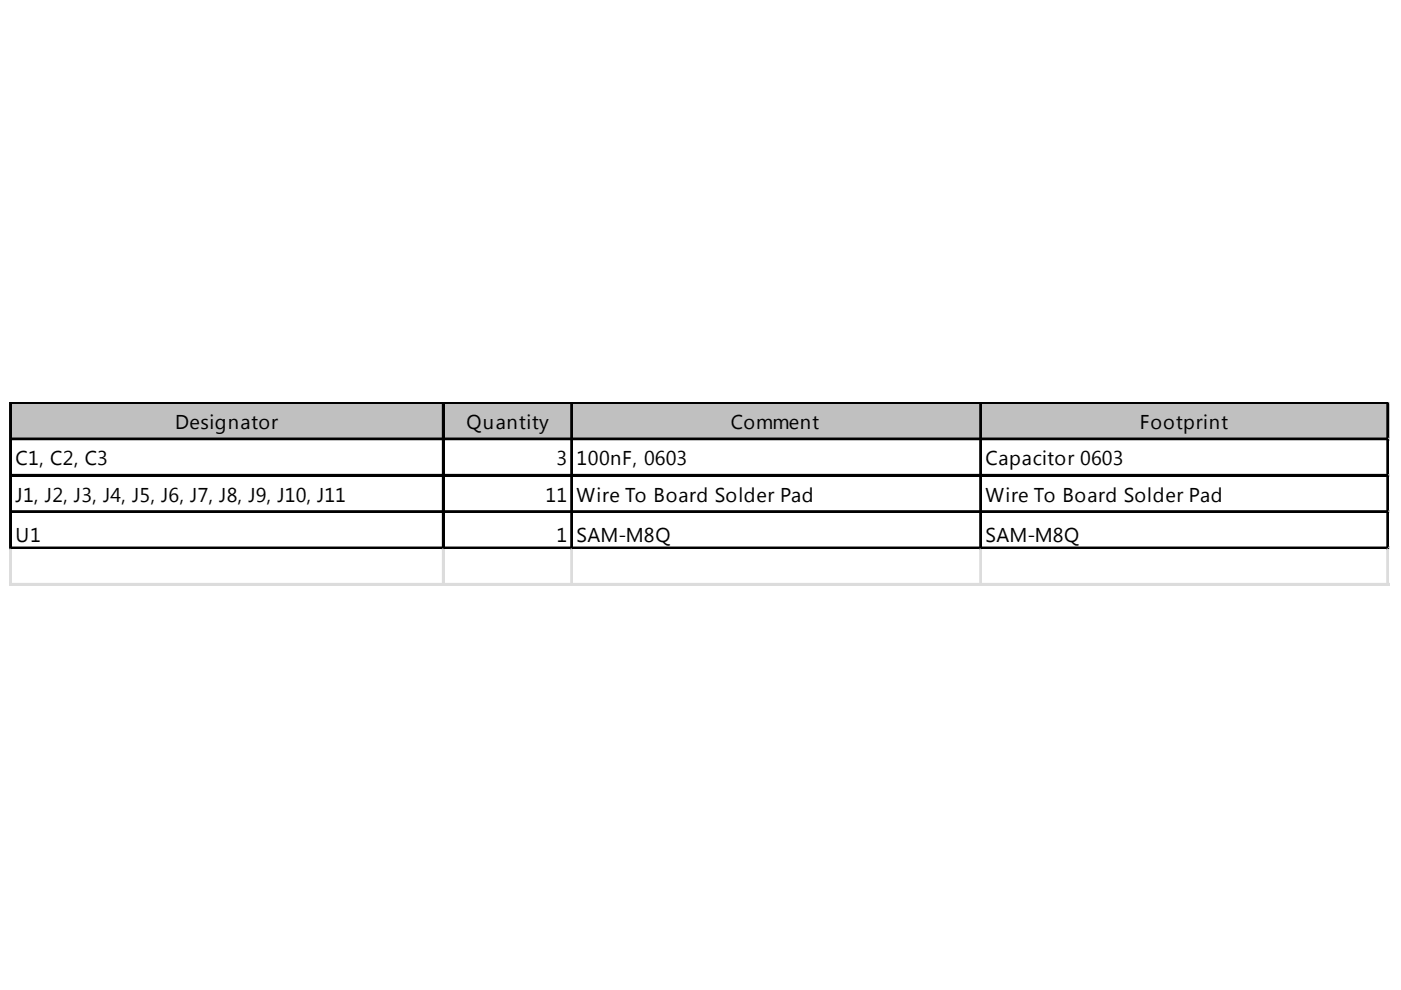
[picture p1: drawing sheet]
<svg xmlns="http://www.w3.org/2000/svg" width="297mm" height="210mm" viewBox="0 0 297 210" stroke-linecap="round" stroke-linejoin="round" font-family="sans-serif">
<defs><g id="words">
<g font-size="4.2">
<text x="37.1" y="91">Designator</text>
<text x="98.9" y="91">Quantity</text>
<text x="154.9" y="91">Comment</text>
<text x="241.6" y="91">Footprint</text>
<text x="3.3" y="98.7">C1, C2, C3</text>
<text x="118" y="98.7">3</text>
<text x="122.3" y="98.7">100nF, 0603</text>
<text x="209" y="98.7">Capacitor 0603</text>
<text x="3.3" y="106.4">J1, J2, J3, J4, J5, J6, J7, J8, J9, J10, J11</text>
<text x="115.7" y="106.4">11</text>
<text x="122.3" y="106.4">Wire To Board Solder Pad</text>
<text x="209" y="106.4">Wire To Board Solder Pad</text>
<text x="3.3" y="114.9">U1</text>
<text x="118" y="114.9">1</text>
<text x="122.3" y="114.9">SAM-M8Q</text>
<text x="209" y="114.9">SAM-M8Q</text>
</g>
</g></defs>
<path d="M2.5 85.6h292v7.7h-292z" fill="#c0c0c0"/>
<g fill="none" stroke="#000" stroke-width=".39">
<path d="M2.1 85.3v31.2M2.3 85.3v31.2M2.5 85.3h292M2.5 85.4h292M2.5 93h292M2.5 93.2h292M93.9 85.6v30.9M94.1 85.6v30.9M121.1 85.6v30.9M121.3 85.6v30.9M207.8 85.6v30.9M208 85.6v30.9"/>
<path d="M294.1 85.6v30.9M294.3 85.6v30.9M2.5 100.7h292M2.5 100.9h292M2.5 108.4h292M2.5 108.6h292M2.5 116.1h292M2.5 116.3h292"/>
</g>
<path d="M294.5 85.3h.1M2.1 116.5v7.7M2.3 116.5v7.7M93.9 116.5v7.7M94.1 116.5v7.7M121.1 116.5v7.7M121.3 116.5v7.7M207.8 116.5v7.7M208 116.5v7.7M294.1 116.5v7.7M294.3 116.5v7.7" fill="none" stroke="#dadcdd" stroke-width=".39"/>
<path d="M294.5 85.3l.1 .3z" fill="#dadcdd"/>
<path d="M294.5 93h.1" fill="none" stroke="#dadcdd" stroke-width=".39"/>
<path d="M294.5 93l.1 .3z" fill="#dadcdd"/>
<path d="M294.5 100.7h.1" fill="none" stroke="#dadcdd" stroke-width=".39"/>
<path d="M294.5 100.7l.1 .4z" fill="#dadcdd"/>
<path d="M294.5 108.4h.1" fill="none" stroke="#dadcdd" stroke-width=".39"/>
<path d="M294.5 108.4l.1 .4z" fill="#dadcdd"/>
<path d="M294.5 116.1h.1" fill="none" stroke="#dadcdd" stroke-width=".39"/>
<path d="M294.5 116.1l.1 .4z" fill="#dadcdd"/>
<path d="M2.1 123.8h292.5M2.1 124h292.5" fill="none" stroke="#dadcdd" stroke-width=".39"/>
<use href="#words"/>
</svg>
